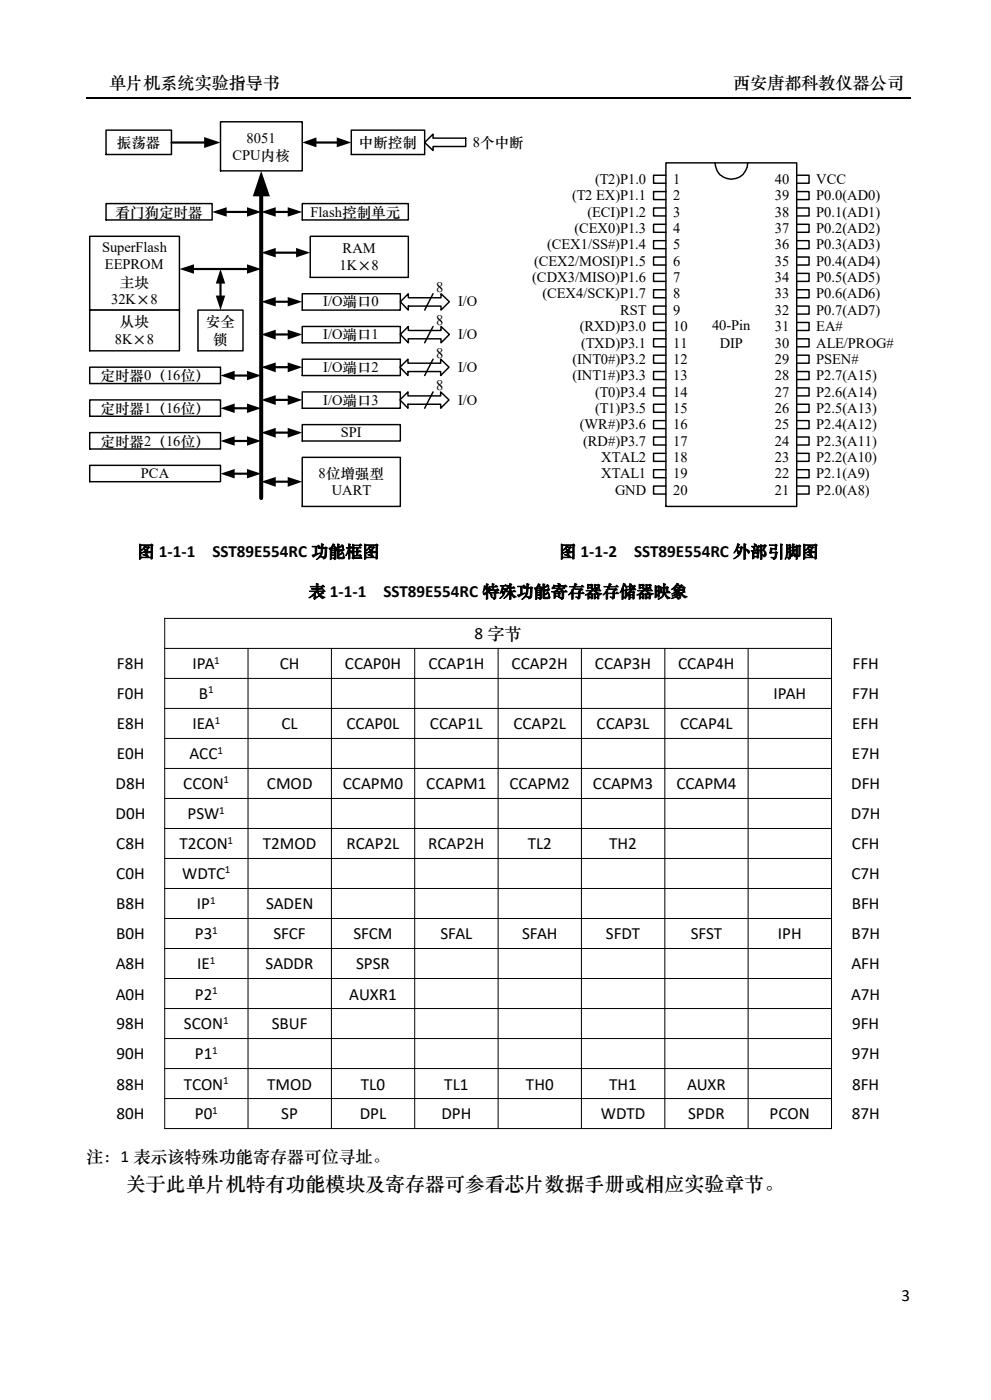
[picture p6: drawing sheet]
<svg xmlns="http://www.w3.org/2000/svg" width="184mm" height="260mm" viewBox="0 0 184 260" stroke-linecap="round" stroke-linejoin="round" font-family="sans-serif">
<defs><g id="words">
<text font-size="3.7" x="23.4" y="221.1">关于此单片机特有功能模块及寄存器可参看芯片数据手册或相应实验章节。</text>
<g font-size="3.2">
<text x="20.3" y="16.4">单片机系统实验指导书</text>
<text x="136.1" y="16.4">西安唐都科教仪器公司</text>
<text x="25.5" y="103.4">图 1-1-1</text>
<text x="39.5" y="103.4">SST89E554RC 功能框图</text>
<text x="103.8" y="103.4">图 1-1-2</text>
<text x="117.8" y="103.4">SST89E554RC 外部引脚图</text>
<text x="57.3" y="110.8">表 1-1-1</text>
<text x="71.2" y="110.8">SST89E554RC 特殊功能寄存器存储器映象</text>
<text x="88.1" y="118.8">8 字节</text>
<text x="21.7" y="124.3">F8H</text>
<text x="35.8" y="124.3">IPA</text>
<text x="51.9" y="124.3">CH</text>
<text x="64" y="124.3">CCAP0H</text>
<text x="79.5" y="124.3">CCAP1H</text>
<text x="95" y="124.3">CCAP2H</text>
<text x="110.5" y="124.3">CCAP3H</text>
<text x="125.9" y="124.3">CCAP4H</text>
<text x="158.3" y="124.3">FFH</text>
<text x="21.7" y="129.9">F0H</text>
<text x="36.9" y="129.9">B</text>
<text x="143.6" y="129.9">IPAH</text>
<text x="158.2" y="129.9">F7H</text>
<text x="21.7" y="135.5">E8H</text>
<text x="35.7" y="135.5">IEA</text>
<text x="52.3" y="135.5">CL</text>
<text x="64.3" y="135.5">CCAP0L</text>
<text x="79.8" y="135.5">CCAP1L</text>
<text x="95.3" y="135.5">CCAP2L</text>
<text x="110.8" y="135.5">CCAP3L</text>
<text x="126.3" y="135.5">CCAP4L</text>
<text x="158.2" y="135.5">EFH</text>
<text x="21.7" y="141">E0H</text>
<text x="35.2" y="141">ACC</text>
<text x="158.2" y="141">E7H</text>
<text x="21.5" y="146.6">D8H</text>
<text x="34" y="146.6">CCON</text>
<text x="49.6" y="146.6">CMOD</text>
<text x="63.7" y="146.6">CCAPM0</text>
<text x="79.2" y="146.6">CCAPM1</text>
<text x="94.6" y="146.6">CCAPM2</text>
<text x="110.1" y="146.6">CCAPM3</text>
<text x="125.6" y="146.6">CCAPM4</text>
<text x="158.1" y="146.6">DFH</text>
<text x="21.5" y="152.2">D0H</text>
<text x="34.8" y="152.2">PSW</text>
<text x="158" y="152.2">D7H</text>
<text x="21.6" y="157.8">C8H</text>
<text x="33.3" y="157.8">T2CON</text>
<text x="48.8" y="157.8">T2MOD</text>
<text x="64.3" y="157.8">RCAP2L</text>
<text x="79.5" y="157.8">RCAP2H</text>
<text x="98" y="157.8">TL2</text>
<text x="113.1" y="157.8">TH2</text>
<text x="158.2" y="157.8">CFH</text>
<text x="21.6" y="163.3">C0H</text>
<text x="33.8" y="163.3">WDTC</text>
<text x="158.1" y="163.3">C7H</text>
<text x="21.6" y="168.9">B8H</text>
<text x="36.6" y="168.9">IP</text>
<text x="49.4" y="168.9">SADEN</text>
<text x="158.2" y="168.9">BFH</text>
<text x="21.6" y="174.5">B0H</text>
<text x="36.2" y="174.5">P3</text>
<text x="50.8" y="174.5">SFCF</text>
<text x="65.6" y="174.5">SFCM</text>
<text x="81.8" y="174.5">SFAL</text>
<text x="96.9" y="174.5">SFAH</text>
<text x="112.5" y="174.5">SFDT</text>
<text x="128.3" y="174.5">SFST</text>
<text x="144.4" y="174.5">IPH</text>
<text x="158.1" y="174.5">B7H</text>
<text x="21.5" y="180.1">A8H</text>
<text x="21.5" y="185.6">A0H</text>
<text x="36.2" y="185.6">P2</text>
<text x="36.6" y="180.1">IE</text>
<text x="49.3" y="180.1">SADDR</text>
<text x="64.9" y="185.6">AUXR1</text>
<text x="66.1" y="180.1">SPSR</text>
<text x="158" y="185.6">A7H</text>
<text x="158.1" y="180.1">AFH</text>
<text x="21.6" y="191.2">98H</text>
<text x="34.2" y="191.2">SCON</text>
<text x="50.5" y="191.2">SBUF</text>
<text x="158.2" y="191.2">9FH</text>
<text x="21.6" y="196.8">90H</text>
<text x="36.2" y="196.8">P1</text>
<text x="158.2" y="196.8">97H</text>
<text x="21.6" y="202.4">88H</text>
<text x="34.2" y="202.4">TCON</text>
<text x="49.6" y="202.4">TMOD</text>
<text x="67" y="202.4">TL0</text>
<text x="82.5" y="202.4">TL1</text>
<text x="97.7" y="202.4">TH0</text>
<text x="113.1" y="202.4">TH1</text>
<text x="127.6" y="202.4">AUXR</text>
<text x="158.2" y="202.4">8FH</text>
<text x="21.6" y="207.9">80H</text>
<text x="36.2" y="207.9">P0</text>
<text x="52.2" y="207.9">SP</text>
<text x="66.8" y="207.9">DPL</text>
<text x="82" y="207.9">DPH</text>
<text x="111.6" y="207.9">WDTD</text>
<text x="127.8" y="207.9">SPDR</text>
<text x="142.9" y="207.9">PCON</text>
<text x="158.2" y="207.9">87H</text>
<text x="16" y="215.8">注：1 表示该特殊功能寄存器可位寻址。</text>
<text x="167.4" y="241.7">3</text>
</g>
<g font-size="2.7">
<text x="21.7" y="27.3">振荡器</text>
<text x="43.2" y="29.7">CPU内核</text>
<text x="45.8" y="26.5">8051</text>
<text x="66.7" y="27.3">中断控制</text>
<text x="87.8" y="27.3">8个中断</text>
<text x="110.5" y="34.2">(T2)P1.0</text>
<text x="125" y="34.2">1</text>
<text x="143.9" y="34.2">40</text>
<text x="151.6" y="34.2">VCC</text>
<text x="21.4" y="40.2">看门狗定时器</text>
<text x="57.7" y="40.2">Flash控制单元</text>
<text x="106.3" y="37.2">(T2 EX)P1.1</text>
<text x="109.1" y="40.2">(ECI)P1.2</text>
<text x="125" y="37.2">2</text>
<text x="125" y="40.2">3</text>
<text x="143.9" y="37.2">39</text>
<text x="143.9" y="40.2">38</text>
<text x="151.6" y="37.2">P0.0(AD0)</text>
<text x="151.6" y="40.2">P0.1(AD1)</text>
<text x="19" y="46.8">SuperFlash</text>
<text x="63.6" y="47">RAM</text>
<text x="101.6" y="46.3">(CEX1/SS#)P1.4</text>
<text x="106.7" y="43.3">(CEX0)P1.3</text>
<text x="125" y="43.3">4</text>
<text x="125" y="46.3">5</text>
<text x="143.9" y="43.3">37</text>
<text x="143.9" y="46.3">36</text>
<text x="151.6" y="43.3">P0.2(AD2)</text>
<text x="151.6" y="46.3">P0.3(AD3)</text>
<text x="19.5" y="50">EEPROM</text>
<text x="22.3" y="53.3">主块</text>
<text x="63.1" y="50.2">1K×8</text>
<text x="98.8" y="52.4">(CDX3/MISO)P1.6</text>
<text x="99.2" y="49.4">(CEX2/MOSI)P1.5</text>
<text x="125" y="49.4">6</text>
<text x="125" y="52.4">7</text>
<text x="143.9" y="49.4">35</text>
<text x="143.9" y="52.4">34</text>
<text x="151.6" y="49.4">P0.4(AD4)</text>
<text x="151.6" y="52.4">P0.5(AD5)</text>
<text x="20.6" y="56.5">32K×8</text>
<text x="60" y="56.9">I/O端口0</text>
<text x="81" y="54.3">8</text>
<text x="85.1" y="56.9">I/O</text>
<text x="100.7" y="55.4">(CEX4/SCK)P1.7</text>
<text x="115.2" y="58.5">RST</text>
<text x="125" y="55.4">8</text>
<text x="125" y="58.5">9</text>
<text x="143.9" y="55.4">33</text>
<text x="143.9" y="58.5">32</text>
<text x="151.6" y="55.4">P0.6(AD6)</text>
<text x="151.6" y="58.5">P0.7(AD7)</text>
<text x="21.3" y="63.9">8K×8</text>
<text x="22.3" y="60.6">从块</text>
<text x="38.2" y="60.6">安全</text>
<text x="39.6" y="63.9">锁</text>
<text x="60" y="63">I/O端口1</text>
<text x="81" y="60.4">8</text>
<text x="85.1" y="63">I/O</text>
<text x="107.7" y="61.5">(RXD)P3.0</text>
<text x="107.9" y="64.6">(TXD)P3.1</text>
<text x="125" y="61.5">10</text>
<text x="125" y="64.6">11</text>
<text x="132.2" y="61.4">40-Pin</text>
<text x="133.6" y="64.6">DIP</text>
<text x="143.9" y="61.5">31</text>
<text x="143.9" y="64.6">30</text>
<text x="151.6" y="61.5">EA#</text>
<text x="151.6" y="64.6">ALE/PROG#</text>
<text x="18.7" y="70.6">定时器0（16位）</text>
<text x="60" y="69.1">I/O端口2</text>
<text x="81" y="66.4">8</text>
<text x="85.1" y="69.1">I/O</text>
<text x="106.3" y="67.6">(INT0#)P3.2</text>
<text x="106.3" y="70.6">(INT1#)P3.3</text>
<text x="125" y="67.6">12</text>
<text x="125" y="70.6">13</text>
<text x="143.9" y="67.6">29</text>
<text x="143.9" y="70.6">28</text>
<text x="151.6" y="67.6">PSEN#</text>
<text x="151.6" y="70.6">P2.7(A15)</text>
<text x="18.7" y="76.7">定时器1（16位）</text>
<text x="60" y="75.2">I/O端口3</text>
<text x="81" y="72.5">8</text>
<text x="85.1" y="75.2">I/O</text>
<text x="110.5" y="73.7">(T0)P3.4</text>
<text x="110.5" y="76.7">(T1)P3.5</text>
<text x="125" y="73.7">14</text>
<text x="125" y="76.7">15</text>
<text x="143.9" y="73.7">27</text>
<text x="143.9" y="76.7">26</text>
<text x="151.6" y="73.7">P2.6(A14)</text>
<text x="151.6" y="76.7">P2.5(A13)</text>
<text x="18.7" y="82.8">定时器2（16位）</text>
<text x="63.3" y="81.2">SPI</text>
<text x="107.7" y="79.7">(WR#)P3.6</text>
<text x="108.3" y="82.8">(RD#)P3.7</text>
<text x="125" y="79.7">16</text>
<text x="125" y="82.8">17</text>
<text x="143.9" y="79.7">25</text>
<text x="143.9" y="82.8">24</text>
<text x="151.6" y="79.7">P2.4(A12)</text>
<text x="151.6" y="82.8">P2.3(A11)</text>
<text x="26.2" y="88.9">PCA</text>
<text x="59.2" y="88.7">8位增强型</text>
<text x="111.6" y="85.8">XTAL2</text>
<text x="111.6" y="88.9">XTAL1</text>
<text x="125" y="85.8">18</text>
<text x="125" y="88.9">19</text>
<text x="143.9" y="85.8">23</text>
<text x="143.9" y="88.9">22</text>
<text x="151.6" y="85.8">P2.2(A10)</text>
<text x="151.6" y="88.9">P2.1(A9)</text>
<text x="61.6" y="92">UART</text>
<text x="114.2" y="91.9">GND</text>
<text x="125" y="91.9">20</text>
<text x="143.9" y="91.9">21</text>
<text x="151.6" y="91.9">P2.0(A8)</text>
</g>
<g font-size="2">
<text x="39.8" y="123.2">1</text>
<text x="38.6" y="128.8">1</text>
<text x="39.9" y="134.4">1</text>
<text x="40.4" y="140">1</text>
<text x="41.5" y="145.5">1</text>
<text x="40.7" y="151.1">1</text>
<text x="42.2" y="156.7">1</text>
<text x="39" y="167.8">1</text>
<text x="41.7" y="162.2">1</text>
<text x="39.4" y="173.4">1</text>
<text x="38.9" y="179">1</text>
<text x="39.4" y="184.5">1</text>
<text x="41.4" y="190.1">1</text>
<text x="39.4" y="195.7">1</text>
<text x="41.4" y="201.3">1</text>
<text x="39.4" y="206.9">1</text>
</g>
</g></defs>
<path d="M16 18.2h153" fill="none" stroke="#000" stroke-width=".25"/>
<g fill="#fff" stroke="#000" stroke-width=".27">
<path d="M40.9 22.6h15.2v9.1h-15.2z" fill-rule="evenodd"/>
<path d="M19.7 24.2h12.1v4.5h-12.1z" fill-rule="evenodd"/>
<path d="M65.2 24.2h13.7v4.5h-13.7z" fill-rule="evenodd"/>
<path d="M19.7 37.8h19.7v3.1h-19.7z" fill-rule="evenodd"/>
<path d="M56.1 37.8h19.7v3.1h-19.7z" fill-rule="evenodd"/>
<path d="M57.6 43.9h18.2v7.6h-18.2z" fill-rule="evenodd"/>
<path d="M36.8 57.6h8.3v7.6h-8.3z" fill-rule="evenodd"/>
<path d="M16.7 43.9h16.6v13.7h-16.6z" fill-rule="evenodd"/>
<path d="M16.7 57.6h16.6v7.6h-16.6z" fill-rule="evenodd"/>
<path d="M56.1 54.6h18.2v3h-18.2z" fill-rule="evenodd"/>
<path d="M56.1 60.6h18.2v3.1h-18.2z" fill-rule="evenodd"/>
<path d="M56.1 66.7h18.2v3.1h-18.2z" fill-rule="evenodd"/>
<path d="M56.1 72.8h18.2v3h-18.2z" fill-rule="evenodd"/>
<path d="M16.7 68.2h24.2v3h-24.2z" fill-rule="evenodd"/>
<path d="M16.7 74.3h24.2v3h-24.2z" fill-rule="evenodd"/>
<path d="M16.7 80.4h24.2v3h-24.2z" fill-rule="evenodd"/>
<path d="M16.7 86.4h24.2v3.1h-24.2z" fill-rule="evenodd"/>
<path d="M56.1 78.9h18.2v3h-18.2z" fill-rule="evenodd"/>
<path d="M56.1 84.9h18.2v9.2h-18.2z" fill-rule="evenodd"/>
</g>
<g fill="none" stroke="#000" stroke-width=".4">
<path d="M31.8 26.5h6.3M41.9 39.4h4.2M51 39.4h2.6M58.6 26.5h4.1M35.8 50h10.3M40.9 52.5v2.6M51 46.9h4.2M51 56h2.6M43.4 75.8h2.7M43.4 69.8h2.7M51 62.1h2.6M51 68.2h2.6"/>
<path d="M51 74.3h2.6M43.4 88h2.7M43.4 81.9h2.7M51 80.4h2.6M51 89.5h2.6"/>
</g>
<g fill="#000">
<path d="M37.9 25.5l3 1-3 1zM45.9 38.5l2.6 .9-2.6 .8zM48.5 31.7l1.6 4.8h-3.1zM53.4 38.5l2.7 .9-2.7 .8zM56.1 26.5l2.7-1v1.8zM62.5 25.5l2.7 1-2.7 .8zM33.3 50l2.7-.9v1.7zM40.9 50l.9 2.7h-1.7zM40.1 54.9h1.7l-.9 2.7zM39.4 39.4l2.7-.9v1.7zM45.9 49.1l2.6 .9-2.6 .8zM48.5 39.4l2.7-.9v1.7z"/>
<path d="M48.5 46.9l2.7-.8v1.7zM48.5 56l2.7-.8v1.7zM53.4 55.2l2.7 .8-2.7 .9zM55 46.1l2.6 .8-2.6 .9zM40.9 75.8l2.7-.8v1.7zM40.9 69.8l2.7-.9v1.7zM45.9 75l2.6 .8-2.6 .9zM45.9 68.9l2.6 .9-2.6 .8zM48.5 62.1l2.7-.9v1.9zM48.5 68.2l2.7-.9v1.8zM48.5 74.3l2.7-.9v1.8zM53.4 61.2l2.7 .9-2.7 1z"/>
<path d="M53.4 67.3l2.7 .9-2.7 .9zM53.4 73.4l2.7 .9-2.7 .9zM53.4 79.5l2.7 .9-2.7 .9zM40.9 88l2.7-.9v1.8zM40.9 81.9l2.7-.9v1.8zM45.9 87.1l2.6 .9-2.6 .9zM45.9 81l2.6 .9-2.6 .9zM48.5 80.4l2.7-.9v1.8zM48.5 89.5l2.7-.9v1.8zM53.4 88.6l2.7 .9-2.7 .9z"/>
</g>
<path d="M48.5 36.1v56.4" fill="none" stroke="#000" stroke-width=".74"/>
<g fill="#fff" stroke="#000" stroke-width=".27">
<path d="M80.4 24.9v.8h6.1v1.5h-6.1v.8l-1.5-1.5z" fill-rule="evenodd"/>
<path d="M75.8 54.6v.7h6.1v-.7l1.5 1.4-1.5 1.6v-.7h-6.1v.7l-1.5-1.6z" fill-rule="evenodd"/>
<path d="M75.8 60.6v.8h6.1v-.8l1.5 1.5-1.5 1.6v-.8h-6.1v.8l-1.5-1.6z" fill-rule="evenodd"/>
<path d="M75.8 66.7v.8h6v-.8l1.6 1.5-1.6 1.6v-.8h-6v.8l-1.5-1.6z" fill-rule="evenodd"/>
<path d="M75.8 72.8v.7h6v-.7l1.6 1.5-1.6 1.5v-.7h-6v.7l-1.5-1.5z" fill-rule="evenodd"/>
</g>
<path d="M80.4 54.6l-1.5 3M80.4 72.8l-1.5 3M80.4 66.7l-1.5 3.1M80.4 60.6l-1.5 3.1" fill="none" stroke="#000" stroke-width=".27"/>
<path d="M123.7 30.3h24.2v63.8h-24.2z" fill-rule="evenodd" fill="#fff" stroke="#000" stroke-width=".27"/>
<g fill="none" stroke="#000" stroke-width=".27">
<path d="M123.7 32.5h-2.3v1.5h2.3M123.7 35.6h-2.3v1.5h2.3M123.7 38.6h-2.3v1.5h2.3M132.8 30.3a3 3 0 0 0 3 3 3 3 0 0 0 3-3M147.9 32.5h2.3v1.5h-2.3M147.9 35.6h2.3v1.5h-2.3M147.9 38.6h2.3v1.5h-2.3M123.7 41.7h-2.3v1.4h2.3M123.7 44.7h-2.3v1.5h2.3M123.7 47.7h-2.3v1.5h2.3M123.7 50.8h-2.3v1.5h2.3M123.7 53.8h-2.3v1.5h2.3"/>
<path d="M123.7 56.9h-2.3v1.4h2.3M123.7 59.9h-2.3v1.5h2.3M147.9 41.7h2.3v1.4h-2.3M147.9 44.7h2.3v1.5h-2.3M147.9 47.7h2.3v1.5h-2.3M147.9 50.8h2.3v1.5h-2.3M147.9 53.8h2.3v1.5h-2.3M147.9 56.9h2.3v1.4h-2.3M147.9 59.9h2.3v1.5h-2.3M123.7 62.9h-2.3v1.5h2.3M123.7 66h-2.3v1.5h2.3M123.7 69h-2.3v1.5h2.3"/>
<path d="M123.7 72h-2.3v1.5h2.3M123.7 75.1h-2.3v1.5h2.3M123.7 78.1h-2.3v1.5h2.3M147.9 62.9h2.3v1.5h-2.3M147.9 66h2.3v1.5h-2.3M147.9 69h2.3v1.5h-2.3M147.9 72h2.3v1.5h-2.3M147.9 75.1h2.3v1.5h-2.3M147.9 78.1h2.3v1.5h-2.3M123.7 81.2h-2.3v1.4h2.3M123.7 84.2h-2.3v1.5h2.3M123.7 87.2h-2.3v1.5h2.3"/>
<path d="M123.7 90.3h-2.3v1.5h2.3M147.9 81.2h2.3v1.4h-2.3M147.9 84.2h2.3v1.5h-2.3M147.9 87.2h2.3v1.5h-2.3M147.9 90.3h2.3v1.5h-2.3"/>
</g>
<g fill="none" stroke="#000" stroke-width=".19">
<path d="M30.5 114.9h124M30.6 114.8v94.9M154.4 114.9v94.8M30.5 120.4h124M30.5 126h124M30.5 131.6h124M30.5 137.2h124M46.1 120.4v89.1M61.5 120.4v89.1M77 120.4v89.1M92.5 120.4v89.1M108 120.4v89.1"/>
<path d="M123.5 120.4v89.1M138.9 120.4v89.1M30.5 142.7h124M30.5 148.3h124M30.5 153.9h124M30.5 159.5h124M30.5 165h124M30.5 170.6h124M30.5 176.2h124M30.5 181.7h124M30.5 187.3h124M30.5 192.9h124"/>
<path d="M30.5 198.5h124M30.5 204h124M30.5 209.6h124"/>
</g>
<use href="#words"/>
</svg>
